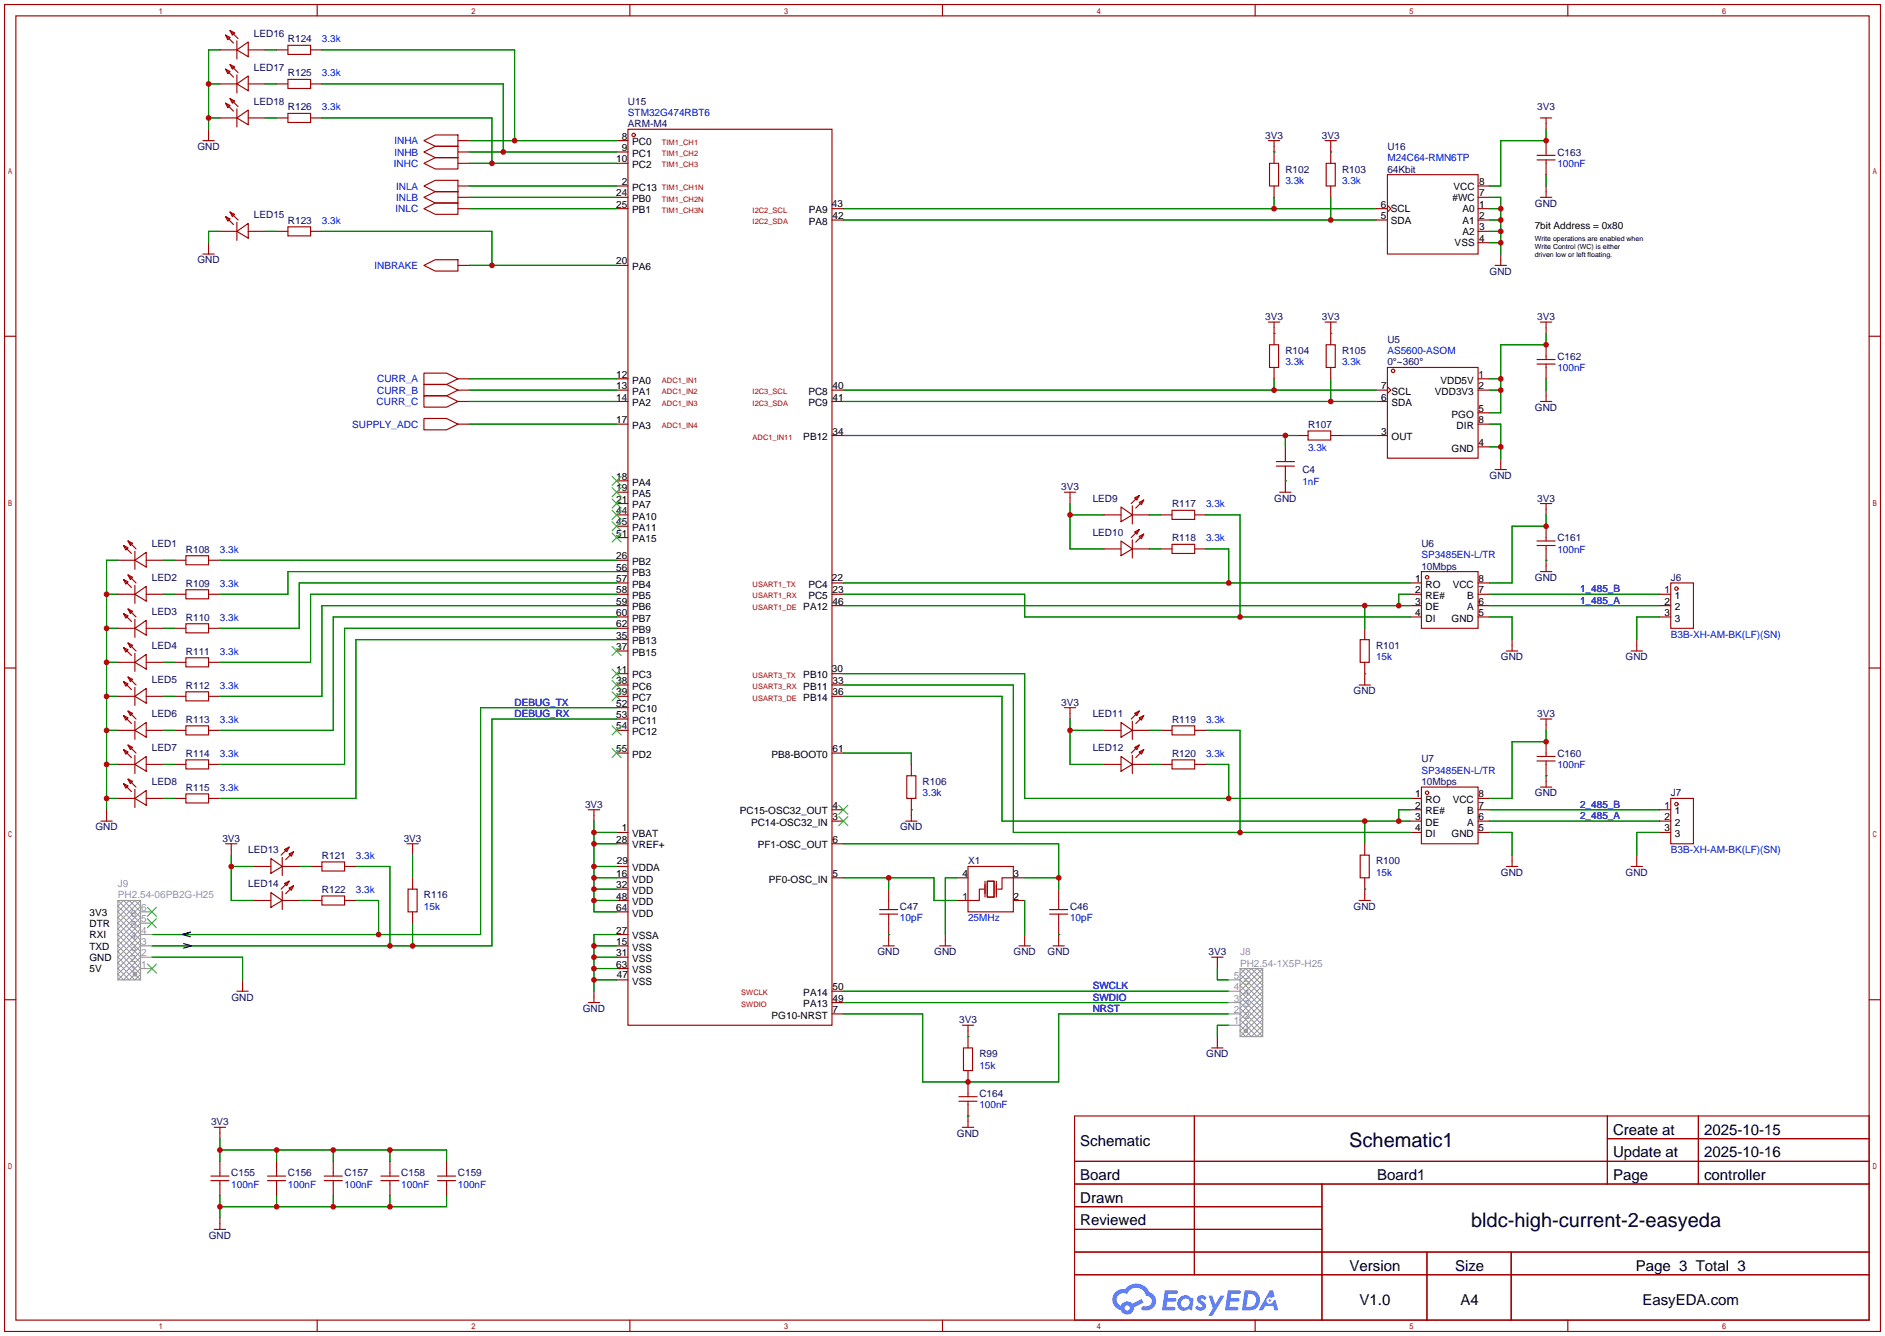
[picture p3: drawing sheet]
<svg xmlns="http://www.w3.org/2000/svg" width="422mm" height="299mm" viewBox="0 0 422 299" stroke-linecap="round" stroke-linejoin="round" font-family="sans-serif">
<defs><g id="words">
<g font-size="4.5">
<text x="302.3" y="257">Schematic1</text>
<text x="329.6" y="274.8">bldc-high-current-2-easyeda</text>
</g>
<g font-size="3.4">
<text x="242.1" y="256.7">Schematic</text>
<text x="361.5" y="254.1">Create at</text>
<text x="381.9" y="254.1">2025-10-15</text>
<text x="361.5" y="259.2">Update at</text>
<text x="381.9" y="259.2">2025-10-16</text>
<text x="242.1" y="264.3">Board</text>
<text x="242.1" y="269.4">Drawn</text>
<text x="308.6" y="264.3">Board1</text>
<text x="361.5" y="264.3">Page</text>
<text x="381.9" y="264.3">controller</text>
<text x="242.1" y="274.4">Reviewed</text>
<text x="302.4" y="284.6">Version</text>
<text x="326.1" y="284.6">Size</text>
<text x="366.5" y="284.6">Page 3 Total 3</text>
<text x="304.7" y="292.2">V1.0</text>
<text x="327.3" y="292.2">A4</text>
<text x="368" y="292.2">EasyEDA.com</text>
</g>
<g font-size="2.2" fill="#000080">
<text x="56.9" y="8.2">LED16</text>
<text x="64.5" y="9.5">R124</text>
<text x="56.9" y="15.8">LED17</text>
<text x="64.5" y="17.1">R125</text>
<text x="56.9" y="23.4">LED18</text>
<text x="140.7" y="23.4">U15</text>
<text x="64.5" y="24.7">R126</text>
<text x="140.7" y="28.5">ARM-M4</text>
<text x="344.5" y="24.7">3V3</text>
<text x="44.2" y="33.6">GND</text>
<text x="283.5" y="31">3V3</text>
<text x="296.2" y="31">3V3</text>
<text x="310.9" y="33.6">U16</text>
<text x="349" y="34.9">C163</text>
<text x="288" y="38.7">R102</text>
<text x="300.7" y="38.7">R103</text>
<text x="310.9" y="38.7">64Kbit</text>
<text x="344" y="46.3">GND</text>
<text x="56.9" y="48.8">LED15</text>
<text x="64.5" y="50.1">R123</text>
<text x="44.2" y="59">GND</text>
<text x="333.8" y="61.5">GND</text>
<text x="283.5" y="71.7">3V3</text>
<text x="296.2" y="71.7">3V3</text>
<text x="344.5" y="71.7">3V3</text>
<text x="310.9" y="76.8">U5</text>
<text x="288" y="79.3">R104</text>
<text x="300.7" y="79.3">R105</text>
<text x="310.9" y="81.8">0°~360°</text>
<text x="349" y="80.6">C162</text>
<text x="293.1" y="95.8">R107</text>
<text x="344" y="92">GND</text>
<text x="291.8" y="106">C4</text>
<text x="333.8" y="107.2">GND</text>
<text x="237.8" y="109.8">3V3</text>
<text x="244.9" y="112.3">LED9</text>
<text x="262.6" y="113.6">R117</text>
<text x="285.5" y="112.3">GND</text>
<text x="344.5" y="112.3">3V3</text>
<text x="244.9" y="119.9">LED10</text>
<text x="34" y="122.5">LED1</text>
<text x="41.7" y="123.8">R108</text>
<text x="262.6" y="121.2">R118</text>
<text x="318.5" y="122.5">U6</text>
<text x="349" y="121.2">C161</text>
<text x="34" y="130.1">LED2</text>
<text x="41.7" y="131.4">R109</text>
<text x="318.5" y="127.6">10Mbps</text>
<text x="344" y="130.1">GND</text>
<text x="374.4" y="130.1">J6</text>
<text x="34" y="137.7">LED3</text>
<text x="41.7" y="139">R110</text>
<text x="34" y="145.3">LED4</text>
<text x="41.7" y="146.6">R111</text>
<text x="308.4" y="145.3">R101</text>
<text x="336.3" y="147.9">GND</text>
<text x="364.3" y="147.9">GND</text>
<text x="34" y="153">LED5</text>
<text x="41.7" y="154.2">R112</text>
<text x="303.3" y="155.5">GND</text>
<text x="34" y="160.6">LED6</text>
<text x="41.7" y="161.9">R113</text>
<text x="237.8" y="158">3V3</text>
<text x="244.9" y="160.6">LED11</text>
<text x="262.6" y="161.9">R119</text>
<text x="344.5" y="160.6">3V3</text>
<text x="34" y="168.2">LED7</text>
<text x="41.7" y="169.5">R114</text>
<text x="244.9" y="168.2">LED12</text>
<text x="262.6" y="169.5">R120</text>
<text x="318.5" y="170.7">U7</text>
<text x="349" y="169.5">C160</text>
<text x="34" y="175.8">LED8</text>
<text x="41.7" y="177.1">R115</text>
<text x="206.8" y="175.8">R106</text>
<text x="318.5" y="175.8">10Mbps</text>
<text x="344" y="178.4">GND</text>
<text x="374.4" y="178.4">J7</text>
<text x="21.4" y="186">GND</text>
<text x="131.1" y="180.9">3V3</text>
<text x="201.7" y="186">GND</text>
<text x="49.8" y="188.5">3V3</text>
<text x="55.6" y="191.1">LED13</text>
<text x="90.5" y="188.5">3V3</text>
<text x="72.1" y="192.3">R121</text>
<text x="216.9" y="193.6">X1</text>
<text x="308.4" y="193.6">R100</text>
<text x="336.3" y="196.1">GND</text>
<text x="364.3" y="196.1">GND</text>
<text x="55.6" y="198.7">LED14</text>
<text x="72.1" y="200">R122</text>
<text x="95" y="201.2">R116</text>
<text x="201.7" y="203.8">C47</text>
<text x="239.8" y="203.8">C46</text>
<text x="303.3" y="203.8">GND</text>
<text x="196.6" y="213.9">GND</text>
<text x="209.3" y="213.9">GND</text>
<text x="227.1" y="213.9">GND</text>
<text x="234.7" y="213.9">GND</text>
<text x="270.8" y="213.9">3V3</text>
<text x="51.9" y="224.1">GND</text>
<text x="130.6" y="226.6">GND</text>
<text x="214.9" y="229.2">3V3</text>
<text x="219.5" y="236.8">R99</text>
<text x="270.3" y="236.8">GND</text>
<text x="219.5" y="245.7">C164</text>
<text x="47.3" y="252">3V3</text>
<text x="214.4" y="254.6">GND</text>
<text x="51.8" y="263.5">C155</text>
<text x="64.5" y="263.5">C156</text>
<text x="77.2" y="263.5">C157</text>
<text x="89.9" y="263.5">C158</text>
<text x="102.6" y="263.5">C159</text>
<text x="46.8" y="277.4">GND</text>
</g>
<g font-size="2.2" fill="#00f">
<text x="72.1" y="9.5">3.3k</text>
<text x="72.1" y="17.1">3.3k</text>
<text x="72.1" y="24.7">3.3k</text>
<text x="140.7" y="26">STM32G474RBT6</text>
<text x="88.4" y="32.3">INHA</text>
<text x="88.4" y="34.9">INHB</text>
<text x="88.2" y="37.4">INHC</text>
<text x="288" y="41.2">3.3k</text>
<text x="300.7" y="41.2">3.3k</text>
<text x="310.9" y="36.1">M24C64-RMN6TP</text>
<text x="349" y="37.4">100nF</text>
<text x="88.6" y="47.6">INLC</text>
<text x="88.7" y="42.5">INLA</text>
<text x="88.7" y="45">INLB</text>
<text x="72.1" y="50.1">3.3k</text>
<text x="83.9" y="60.3">INBRAKE</text>
<text x="288" y="81.8">3.3k</text>
<text x="300.7" y="81.8">3.3k</text>
<text x="310.9" y="79.3">AS5600-ASOM</text>
<text x="349" y="83.1">100nF</text>
<text x="84.5" y="85.7">CURR_A</text>
<text x="84.5" y="88.2">CURR_B</text>
<text x="78.9" y="95.8">SUPPLY_ADC</text>
<text x="84.4" y="90.7">CURR_C</text>
<text x="293.1" y="100.9">3.3k</text>
<text x="270.3" y="113.6">3.3k</text>
<text x="291.8" y="108.5">1nF</text>
<text x="49.3" y="123.8">3.3k</text>
<text x="270.3" y="121.2">3.3k</text>
<text x="318.5" y="125">SP3485EN-L/TR</text>
<text x="349" y="123.8">100nF</text>
<text x="49.3" y="131.4">3.3k</text>
<text x="354.1" y="132.6">1_485_B</text>
<text x="354.1" y="135.2">1_485_A</text>
<text x="49.3" y="139">3.3k</text>
<text x="374.4" y="142.8">B3B-XH-AM-BK(LF)(SN)</text>
<text x="49.3" y="146.6">3.3k</text>
<text x="308.4" y="147.9">15k</text>
<text x="49.3" y="154.2">3.3k</text>
<text x="49.3" y="161.9">3.3k</text>
<text x="115.3" y="158">DEBUG_TX</text>
<text x="115.3" y="160.6">DEBUG_RX</text>
<text x="270.3" y="161.9">3.3k</text>
<text x="49.3" y="169.5">3.3k</text>
<text x="270.3" y="169.5">3.3k</text>
<text x="318.5" y="173.3">SP3485EN-L/TR</text>
<text x="349" y="172">100nF</text>
<text x="49.3" y="177.1">3.3k</text>
<text x="206.8" y="178.4">3.3k</text>
<text x="354.1" y="180.9">2_485_B</text>
<text x="354.1" y="183.4">2_485_A</text>
<text x="374.4" y="191.1">B3B-XH-AM-BK(LF)(SN)</text>
<text x="79.8" y="192.3">3.3k</text>
<text x="308.4" y="196.1">15k</text>
<text x="79.8" y="200">3.3k</text>
<text x="95" y="203.8">15k</text>
<text x="201.7" y="206.3">10pF</text>
<text x="216.9" y="206.3">25MHz</text>
<text x="239.8" y="206.3">10pF</text>
<text x="244.9" y="221.5">SWCLK</text>
<text x="244.9" y="224.1">SWDIO</text>
<text x="244.9" y="226.6">NRST</text>
<text x="219.5" y="239.3">15k</text>
<text x="219.5" y="248.2">100nF</text>
<text x="51.8" y="266">100nF</text>
<text x="64.5" y="266">100nF</text>
<text x="77.2" y="266">100nF</text>
<text x="89.9" y="266">100nF</text>
<text x="102.6" y="266">100nF</text>
</g>
<g font-size="2.2">
<text x="139.3" y="31.3">8</text>
<text x="139.3" y="33.8">9</text>
<text x="141.7" y="32.6">PC0</text>
<text x="141.7" y="35.1">PC1</text>
<text x="138.1" y="36.4">10</text>
<text x="139.3" y="41.4">2</text>
<text x="141.7" y="37.6">PC2</text>
<text x="331.5" y="41.4">8</text>
<text x="138.1" y="44">24</text>
<text x="138.1" y="46.5">25</text>
<text x="141.7" y="42.7">PC13</text>
<text x="141.7" y="45.3">PB0</text>
<text x="141.7" y="47.8">PB1</text>
<text x="181.3" y="47.8">PA9</text>
<text x="186.4" y="46.3">43</text>
<text x="309.4" y="46.5">6</text>
<text x="311.7" y="47.5">SCL</text>
<text x="325.5" y="45">#WC</text>
<text x="325.7" y="42.5">VCC</text>
<text x="327.7" y="47.5">A0</text>
<text x="331.5" y="46.5">1</text>
<text x="331.5" y="44">7</text>
<text x="181.3" y="50.3">PA8</text>
<text x="186.6" y="49.1">42</text>
<text x="309.4" y="49.1">5</text>
<text x="311.7" y="50.1">SDA</text>
<text x="327.7" y="52.6">A2</text>
<text x="327.7" y="50.1">A1</text>
<text x="331.5" y="51.6">3</text>
<text x="331.5" y="49.1">2</text>
<text x="343.9" y="51.4">7bit Address = 0x80</text>
<text x="138.1" y="59.2">20</text>
<text x="326" y="55.2">VSS</text>
<text x="331.5" y="54.1">4</text>
<text x="141.7" y="60.5">PA6</text>
<text x="138.1" y="84.6">12</text>
<text x="138.1" y="87.2">13</text>
<text x="138.1" y="89.7">14</text>
<text x="141.7" y="85.9">PA0</text>
<text x="141.7" y="88.4">PA1</text>
<text x="181.1" y="88.4">PC8</text>
<text x="186.6" y="87.2">40</text>
<text x="186.6" y="89.7">41</text>
<text x="309.5" y="89.7">6</text>
<text x="309.5" y="87.2">7</text>
<text x="311.8" y="88.4">SCL</text>
<text x="321.6" y="88.4">VDD3V3</text>
<text x="322.8" y="85.9">VDD5V</text>
<text x="331.3" y="84.6">1</text>
<text x="331.3" y="87.2">2</text>
<text x="138.1" y="94.8">17</text>
<text x="141.7" y="91">PA2</text>
<text x="181.1" y="91">PC9</text>
<text x="311.8" y="91">SDA</text>
<text x="325.3" y="93.5">PGO</text>
<text x="331.3" y="92.2">5</text>
<text x="331.3" y="94.8">8</text>
<text x="141.7" y="96.1">PA3</text>
<text x="180" y="98.6">PB12</text>
<text x="186.6" y="97.3">34</text>
<text x="309.5" y="97.3">3</text>
<text x="311.8" y="98.6">OUT</text>
<text x="325.3" y="101.1">GND</text>
<text x="326.4" y="96.1">DIR</text>
<text x="331.3" y="99.9">4</text>
<text x="138.1" y="107.5">18</text>
<text x="138.1" y="110">19</text>
<text x="138.1" y="112.6">21</text>
<text x="141.7" y="108.8">PA4</text>
<text x="141.7" y="111.3">PA5</text>
<text x="141.7" y="113.8">PA7</text>
<text x="138.1" y="115.1">44</text>
<text x="138.1" y="117.6">45</text>
<text x="141.7" y="116.4">PA10</text>
<text x="141.7" y="118.9">PA11</text>
<text x="138.1" y="125.3">26</text>
<text x="138.1" y="120.2">51</text>
<text x="141.7" y="121.5">PA15</text>
<text x="138.1" y="127.8">56</text>
<text x="138.1" y="130.3">57</text>
<text x="141.7" y="126.5">PB2</text>
<text x="141.7" y="129.1">PB3</text>
<text x="141.7" y="131.6">PB4</text>
<text x="181.1" y="131.6">PC4</text>
<text x="186.4" y="130.1">22</text>
<text x="317.1" y="130.3">1</text>
<text x="319.5" y="131.6">RO</text>
<text x="325.5" y="131.6">VCC</text>
<text x="331.3" y="130.3">8</text>
<text x="138.1" y="132.9">58</text>
<text x="138.1" y="135.4">59</text>
<text x="138.1" y="138">60</text>
<text x="141.7" y="134.2">PB5</text>
<text x="141.7" y="136.7">PB6</text>
<text x="180" y="136.7">PA12</text>
<text x="181.1" y="134.2">PC5</text>
<text x="186.6" y="132.9">23</text>
<text x="186.6" y="135.4">46</text>
<text x="317.1" y="132.9">2</text>
<text x="317.1" y="135.4">3</text>
<text x="317.1" y="138">4</text>
<text x="319.5" y="134.2">RE#</text>
<text x="319.5" y="136.7">DE</text>
<text x="328.8" y="136.7">A</text>
<text x="328.8" y="134.2">B</text>
<text x="331.3" y="138">5</text>
<text x="331.3" y="135.4">6</text>
<text x="331.3" y="132.9">7</text>
<text x="373" y="132.9">1</text>
<text x="373" y="135.4">2</text>
<text x="373" y="138">3</text>
<text x="375.3" y="134.2">1</text>
<text x="375.3" y="136.7">2</text>
<text x="138.1" y="143">35</text>
<text x="138.1" y="140.5">62</text>
<text x="141.7" y="139.2">PB7</text>
<text x="141.7" y="141.8">PB9</text>
<text x="319.5" y="139.2">DI</text>
<text x="325.3" y="139.2">GND</text>
<text x="375.3" y="139.2">3</text>
<text x="138.1" y="145.6">37</text>
<text x="141.7" y="144.3">PB13</text>
<text x="141.7" y="146.9">PB15</text>
<text x="138.1" y="150.7">11</text>
<text x="138.1" y="153.2">38</text>
<text x="138.1" y="155.7">39</text>
<text x="141.7" y="151.9">PC3</text>
<text x="141.7" y="154.5">PC6</text>
<text x="180" y="151.9">PB10</text>
<text x="180" y="154.5">PB11</text>
<text x="186.4" y="150.4">30</text>
<text x="186.6" y="153.2">33</text>
<text x="186.6" y="155.7">36</text>
<text x="138.1" y="158.3">52</text>
<text x="138.1" y="160.8">53</text>
<text x="141.7" y="157">PC7</text>
<text x="141.7" y="159.6">PC10</text>
<text x="180" y="157">PB14</text>
<text x="138.1" y="163.4">54</text>
<text x="141.7" y="162.1">PC11</text>
<text x="141.7" y="164.6">PC12</text>
<text x="138.1" y="168.4">55</text>
<text x="141.7" y="169.7">PD2</text>
<text x="172.9" y="169.7">PB8-BOOT0</text>
<text x="186.6" y="168.4">61</text>
<text x="317.1" y="178.6">1</text>
<text x="319.5" y="179.9">RO</text>
<text x="325.5" y="179.9">VCC</text>
<text x="331.3" y="178.6">8</text>
<text x="165.8" y="182.4">PC15-OSC32_OUT</text>
<text x="168.3" y="185">PC14-OSC32_IN</text>
<text x="186.6" y="183.7">3</text>
<text x="186.6" y="181.1">4</text>
<text x="317.1" y="181.1">2</text>
<text x="317.1" y="183.7">3</text>
<text x="319.5" y="182.4">RE#</text>
<text x="319.5" y="185">DE</text>
<text x="328.8" y="185">A</text>
<text x="328.8" y="182.4">B</text>
<text x="331.3" y="183.7">6</text>
<text x="331.3" y="181.1">7</text>
<text x="373" y="181.1">1</text>
<text x="373" y="183.7">2</text>
<text x="375.3" y="182.4">1</text>
<text x="375.3" y="185">2</text>
<text x="138.1" y="188.8">28</text>
<text x="139.3" y="186.2">1</text>
<text x="141.7" y="187.5">VBAT</text>
<text x="141.7" y="190">VREF+</text>
<text x="169.8" y="190">PF1-OSC_OUT</text>
<text x="186.6" y="188.8">6</text>
<text x="317.1" y="186.2">4</text>
<text x="319.5" y="187.5">DI</text>
<text x="325.3" y="187.5">GND</text>
<text x="331.3" y="186.2">5</text>
<text x="373" y="186.2">3</text>
<text x="375.3" y="187.5">3</text>
<text x="138.1" y="196.4">16</text>
<text x="138.2" y="193.6">29</text>
<text x="141.7" y="197.7">VDD</text>
<text x="141.7" y="195.1">VDDA</text>
<text x="172.3" y="197.7">PF0-OSC_IN</text>
<text x="186.6" y="196.4">5</text>
<text x="215.7" y="196.4">4</text>
<text x="227.1" y="196.4">3</text>
<text x="138.1" y="198.9">32</text>
<text x="138.1" y="201.5">48</text>
<text x="141.7" y="200.2">VDD</text>
<text x="141.7" y="202.7">VDD</text>
<text x="215.7" y="201.5">1</text>
<text x="227.1" y="201.5">2</text>
<text x="20.1" y="205">3V3</text>
<text x="20.1" y="207.6">DTR</text>
<text x="138.1" y="209.1">27</text>
<text x="138.1" y="204">64</text>
<text x="141.7" y="205.3">VDD</text>
<text x="20.1" y="210.1">RXI</text>
<text x="20.1" y="212.7">TXD</text>
<text x="20.1" y="215.2">GND</text>
<text x="138.1" y="211.6">15</text>
<text x="138.1" y="214.2">31</text>
<text x="141.7" y="212.9">VSS</text>
<text x="141.7" y="210.4">VSSA</text>
<text x="141.7" y="215.4">VSS</text>
<text x="20.1" y="217.7">5V</text>
<text x="138.1" y="216.7">63</text>
<text x="138.2" y="219">47</text>
<text x="141.7" y="220.5">VSS</text>
<text x="141.7" y="218">VSS</text>
<text x="186.6" y="221.8">50</text>
<text x="180" y="225.6">PA13</text>
<text x="180" y="223.1">PA14</text>
<text x="186.6" y="226.9">7</text>
<text x="186.6" y="224.3">49</text>
<text x="172.9" y="228.1">PG10-NRST</text>
</g>
<g font-size="2.2" fill="#999">
<text x="26.4" y="198.7">J9</text>
<text x="26.4" y="201.2">PH2.54-06PB2G-H25</text>
<text x="29.3" y="207.8">5</text>
<text x="29.3" y="205.3">6</text>
<text x="31.6" y="209.1">4</text>
<text x="31.6" y="206.5">5</text>
<text x="31.6" y="204">6</text>
<text x="29.3" y="215.4">2</text>
<text x="29.3" y="212.9">3</text>
<text x="29.3" y="210.4">4</text>
<text x="31.6" y="214.2">2</text>
<text x="31.6" y="211.6">3</text>
<text x="277.9" y="213.9">J8</text>
<text x="29.3" y="218">1</text>
<text x="31.6" y="216.7">1</text>
<text x="276.5" y="221.8">4</text>
<text x="276.5" y="219.2">5</text>
<text x="277.9" y="216.5">PH2.54-1X5P-H25</text>
<text x="278.8" y="220.5">5</text>
<text x="276.5" y="226.9">2</text>
<text x="276.5" y="224.3">3</text>
<text x="278.8" y="225.6">3</text>
<text x="278.8" y="223.1">4</text>
<text x="276.5" y="229.4">1</text>
<text x="278.8" y="230.7">1</text>
<text x="278.8" y="228.1">2</text>
</g>
<g font-size="1.7" fill="#a00000">
<text x="148.3" y="32.4">TIM1_CH1</text>
<text x="148.3" y="35">TIM1_CH2</text>
<text x="148.3" y="37.5">TIM1_CH3</text>
<text x="148.3" y="42.6">TIM1_CH1N</text>
<text x="148.3" y="45.1">TIM1_CH2N</text>
<text x="148.3" y="47.7">TIM1_CH3N</text>
<text x="168.7" y="47.7">I2C2_SCL</text>
<text x="168.7" y="50.2">I2C2_SDA</text>
<text x="148.3" y="85.8">ADC1_IN1</text>
<text x="148.3" y="88.3">ADC1_IN2</text>
<text x="168.7" y="88.3">I2C3_SCL</text>
<text x="148.3" y="90.9">ADC1_IN3</text>
<text x="148.3" y="95.9">ADC1_IN4</text>
<text x="168.7" y="90.9">I2C3_SDA</text>
<text x="168.7" y="98.5">ADC1_IN11</text>
<text x="168.7" y="131.5">USART1_TX</text>
<text x="168.7" y="134">USART1_RX</text>
<text x="168.7" y="136.6">USART1_DE</text>
<text x="168.7" y="151.8">USART3_TX</text>
<text x="168.7" y="154.4">USART3_RX</text>
<text x="168.7" y="156.9">USART3_DE</text>
<text x="166.1" y="222.9">SWCLK</text>
<text x="166.1" y="225.5">SWDIO</text>
</g>
<g font-size="1.6">
<text x="343.9" y="54">Write operations are enabled when</text>
<text x="343.9" y="55.8">Write Control (WC) is either</text>
<text x="343.9" y="57.6">driven low or left floating.</text>
</g>
</g></defs>
<g fill="none" stroke="#a10000" stroke-width=".25">
<path d="M1 1h420.4v297.2h-420.4zM3.6 3.6h415.2v292.1h-415.2zM71.1 1v2.6M141.1 1v2.6M211.2 1v2.6M281.3 1v2.6M351.3 1v2.6M1 75.3h2.6M418.8 75.3h2.6M1 149.6h2.6M418.8 149.6h2.6M1 223.9h2.6"/>
<path d="M418.8 223.9h2.6M240.8 249.9h178v45.8h-178zM267.7 249.9v35.6M360.2 249.9v15.3M360.2 255h58.6M380.6 249.9v15.3M240.8 260.1h178M240.8 265.2h178M240.8 270.3h55.4M240.8 275.3h55.4M296.2 265.2v30.5M71.1 295.7v2.5"/>
<path d="M141.1 295.7v2.5M211.2 295.7v2.5M240.8 280.4h178M240.8 285.5h178M281.3 295.7v2.5M319.8 280.4v15.3M338.6 280.4v15.3M351.3 295.7v2.5"/>
</g>
<g fill="#5487ff">
<path d="M268.5 290.3a1.3 1.3 0 0 1 1.9 .3l-.4 .6a.54 .54 0 0 0-1-.2l.2 .2a1.28 1.28 0 0 1 .8 2 1.53 1.53 0 0 1-2.2-.3l.5-.6 .8 .5a.31 .31 0 0 0 .3-.3 .31 .31 0 0 0-.2-.3 1.12 1.12 0 0 1-.7-1.9z"/>
<path d="M270.8 290.2h.8l.7 1.9 1.2-1.9h.9l-2.7 4.5h-.9l1-1.7z"/>
<path d="M261 289h2.3a.46 .46 0 0 1 .5 .1 .46 .46 0 0 1 .1 .5l-.3 .2h-1.8l-.1 .9h1.6a.4 .4 0 0 1 .3 .4 .4 .4 0 0 1-.4 .4h-1.6l-.2 1.2h1.4a.46 .46 0 0 1 .5 .1 .46 .46 0 0 1 .1 .5l-.4 .2h-2.6z"/>
<path d="M275.1 289h2.3a.47 .47 0 0 1 .5 .1 .47 .47 0 0 1 .1 .5l-.3 .2h-1.8l-.1 .9h1.6a.4 .4 0 0 1 .4 .4 .4 .4 0 0 1-.5 .4h-1.6l-.2 1.2h1.4a.46 .46 0 0 1 .5 .1 .46 .46 0 0 1 .1 .5l-.4 .2h-2.6z"/>
<path d="M284.5 289h.8l.3 1.3-.6 .4a.75 .75 0 0 0-1.1 .3 .75 .75 0 0 0 .5 1 .75 .75 0 0 0 .9-.6l.5-.3 .6 2.4h-.8l-.3-1h-1.8l-.5 1h-1z"/>
<path d="M278.9 289l-.6 4.5h1.4a2.27 2.27 0 0 0 2.7-2.3 2.27 2.27 0 0 0-2.7-2.2zM279.7 289.8a1.5 1.5 0 0 1 1.8 1.5 1.5 1.5 0 0 1-1.9 1.4h-.3z"/>
<path d="M264.4 290.6a1.6 1.6 0 0 0-.4 2.3 1.6 1.6 0 0 0 2.3 .2l.8 .4 .3-2.5-.1-.3h-.5a1.58 1.58 0 0 0-2.4-.1zM265 291.1a.98 .98 0 0 1 1.6 .5 .98 .98 0 0 1-1.1 1.2 .94 .94 0 0 1-.9-.6 .94 .94 0 0 1 .4-1.1z"/>
<path d="M250 289.4a2.37 2.37 0 0 0 1.1 4 1.54 1.54 0 0 0 1.8 1 1.54 1.54 0 0 0 1.2-1.6l2.2-1.1-.5-.8-2.1 1.1a1.57 1.57 0 0 0-2.6 .4 1.5 1.5 0 0 1-.7-2.1 1.5 1.5 0 0 1 2.2-.5 2.23 2.23 0 0 1 2.3-1.4 2.23 2.23 0 0 1 1.9 1.8 1.16 1.16 0 0 1 1.3 1.1 1.16 1.16 0 0 1-1.1 1.3h-.7a.47 .47 0 0 0-.5 .3 .47 .47 0 0 0 .4 .6 2.14 2.14 0 0 0 2.7-1.4 2.14 2.14 0 0 0-1.3-2.7 3.2 3.2 0 0 0-5.5-.7l-1.1 .1zM252 292.9a.6 .6 0 0 1 1.2 0 .6 .6 0 0 1-1.2 0z"/>
<circle cx="284.6" cy="291.3" r=".28"/>
</g>
<g fill="none" stroke="#a10000" stroke-width=".25">
<path d="M49.3 11.2h3.8M49.3 18.8h3.8M50.5 7.9l1.1 .5-.5 .5zM50.5 15.5l1.1 .5-.5 .5zM50.5 7.9l1.8 1.8M50.5 15.5l1.8 1.8M51.6 6.9l1 .5-.5 .5zM51.6 14.5l1 .5-.5 .5zM51.6 6.9l1.7 1.7M51.6 14.5l1.7 1.8M53.1 11.2l2.5-1.8v3.3zM53.1 18.8l2.5-1.8v3.3z"/>
<path d="M53.1 9.1v4.1M53.1 16.8v4M55.6 11.2h3.8M55.6 18.8h3.8M62 11.2h2.5M62 18.8h2.5M64.5 10.2h5.1v2h-5.1zM64.5 17.8h5.1v2h-5.1zM69.6 11.2h2.5M69.6 18.8h2.5M45.5 31.5h2.5M46.7 29v2.5"/>
<path d="M49.3 26.4h3.8M50.5 23.1l1.1 .5-.5 .5zM50.5 23.1l1.8 1.8M51.6 22.1l1 .5-.5 .5zM51.6 22.1l1.7 1.8M53.1 26.4l2.5-1.8v3.3zM53.1 24.4v4M55.6 26.4h3.8M62 26.4h2.5M64.5 25.4h5.1v2h-5.1zM69.6 26.4h2.5M95 31.5l2.5-1.3h5.1v2.6h-5.1z"/>
<path d="M95 34l2.5-1.2h5.1v2.5h-5.1zM95 36.6l2.5-1.3h5.1v2.5h-5.1zM102.6 31.5h2.6M102.6 34h2.6M102.6 36.6h2.6M138.2 31.5h2.5M138.2 34h2.5M138.2 36.6h2.5M140.7 29h45.7v200.6h-45.7zM284.2 31.5h2.6M284.5 36.6h2v5.1h-2zM285.5 31.5v5.1"/>
<path d="M296.9 31.5h2.6M297.2 36.6h2v5.1h-2zM298.2 31.5v5.1M310.9 39.1h20.3v17.8h-20.3zM344.4 35.8h4.1M344.4 34.8h4.1M345.2 26.4h2.5M346.5 26.4v2.6M346.5 31.5v3.3M346.5 35.8v3.3M45.5 56.9h2.5M46.7 54.4v2.5"/>
<path d="M49.3 51.8h3.8M50.5 48.5l1.1 .5-.5 .5zM50.5 48.5l1.8 1.8M51.6 47.5l1 .5-.5 .5zM51.6 47.5l1.7 1.8M53.1 51.8l2.5-1.8v3.3zM53.1 49.8v4M55.6 51.8h3.8M62 51.8h2.5M64.5 50.8h5.1v2h-5.1zM69.6 51.8h2.5M95 41.7l2.5-1.3h5.1v2.5h-5.1z"/>
<path d="M95 44.2l2.5-1.3h5.1v2.6h-5.1zM95 46.7l2.5-1.2h5.1v2.5h-5.1zM95 59.4l2.5-1.2h5.1v2.5h-5.1zM102.6 41.7h2.6M102.6 59.4h2.6M102.6 44.2h2.6M102.6 46.7h2.6M138.2 41.7h2.5M138.2 59.4h2.5M138.2 44.2h2.5M138.2 46.7h2.5M186.4 46.7h2.6"/>
<path d="M186.4 49.3h2.6M285.5 41.7v2.5M298.2 41.7v2.5M308.4 46.7h2.5M308.4 49.3h2.5M310.9 46l.8 .7-.8 .8M331.2 41.7h2.6M331.2 44.2h2.6M331.2 46.7h2.6M331.2 49.3h2.6M331.2 51.8h2.6M331.2 54.4h2.6"/>
<path d="M335 59.4h2.6M336.3 56.9v2.5M345.2 44.2h2.5M346.5 41.7v2.5M284.2 72.1h2.6M284.5 77.2h2v5.1h-2zM285.5 72.1v5.1M296.9 72.1h2.6M297.2 77.2h2v5.1h-2zM298.2 72.1v5.1M345.2 72.1h2.5M346.5 72.1v2.6"/>
<path d="M346.5 77.2v3.3M95 83.6h5.1l2.5 1.2-2.5 1.3h-5.1zM95 86.1h5.1l2.5 1.3-2.5 1.2h-5.1zM95 88.6h5.1l2.5 1.3-2.5 1.3h-5.1zM95 93.7h5.1l2.5 1.3-2.5 1.3h-5.1zM102.6 84.8h2.6M102.6 87.4h2.6M102.6 89.9h2.6M102.6 95h2.6M138.2 84.8h2.5M138.2 87.4h2.5M138.2 89.9h2.5"/>
<path d="M138.2 95h2.5M186.4 87.4h2.6M186.4 97.5h2.6M186.4 89.9h2.6M285.5 82.3v2.5M290.6 97.5h2.5M293.1 96.5h5.1v2.1h-5.1zM298.2 97.5h2.5M298.2 82.3v2.5M308.4 87.4h2.5M308.4 97.5h2.5M308.4 89.9h2.5"/>
<path d="M310.9 82.3h20.3v20.3h-20.3zM310.9 86.6l.8 .8-.8 .7M331.2 84.8h2.6M331.2 87.4h2.6M331.2 92.5h2.6M331.2 95h2.6M344.4 81.5h4.1M344.4 80.5h4.1M345.2 89.9h2.5M346.5 81.5v3.3M346.5 87.4v2.5M138.2 110.2h2.5"/>
<path d="M138.2 112.8h2.5M138.2 107.7h2.5M138.2 115.3h2.5M138.2 117.9h2.5M238.5 110.2h2.5M239.8 110.2v2.6M247.4 115.3h3.8M251.2 113.5l2.5 1.8-2.5 1.5zM253.7 115.3h3.9M253.7 113.3v4M254.3 111.5l1-.5-.5 1zM254.3 119.1l1-.5-.5 1z"/>
<path d="M255.3 112.5l1-.5-.5 1zM255.3 111l-1.8 1.8M255.3 118.6l-1.8 1.8M256.3 112l-1.8 1.8M256.3 119.6l-1.8 1.8M260.1 115.3h2.5M262.6 114.3h5.1v2h-5.1zM267.7 115.3h2.6M286 104.4h4.1M286 103.4h4.1M286.8 110.2h2.5M288 100.1v3.3"/>
<path d="M288 104.4v5.8M331.2 100.1h2.6M335 105.2h2.6M336.3 102.6v2.6M345.2 112.8h2.5M346.5 112.8v2.5M346.5 117.9v3.3M26.4 133.1h3.8M26.4 125.5h3.8M27.7 122.2l1 .5-.5 .5zM27.7 129.8l1 .5-.5 .5zM27.7 137.4l1 .5-.5 .5z"/>
<path d="M27.7 122.2l1.8 1.8M27.7 129.8l1.8 1.8M27.7 137.4l1.8 1.8M28.7 121.2l1 .5-.5 .5zM28.7 128.8l1 .5-.5 .5zM28.7 136.4l1 .5-.5 .5zM28.7 121.2l1.8 1.7M28.7 128.8l1.8 1.8M28.7 136.4l1.8 1.8M30.2 125.5l2.6-1.8v3.3zM30.2 133.1l2.6-1.8v3.3zM30.2 123.4v4.1"/>
<path d="M30.2 131.1v4M30.2 138.7v4M32.8 133.1h3.8M32.8 125.5h3.8M39.1 133.1h2.6M39.1 125.5h2.6M41.7 124.5h5v2h-5zM41.7 132.1h5v2h-5zM41.7 139.7h5v2h-5zM46.7 133.1h2.6M46.7 125.5h2.6M138.2 130.6h2.5"/>
<path d="M138.2 133.1h2.5M138.2 135.6h2.5M138.2 138.2h2.5M138.2 128h2.5M138.2 125.5h2.5M138.2 120.4h2.5M186.4 130.6h2.6M186.4 133.1h2.6M186.4 135.6h2.6M247.4 122.9h3.8M251.2 121.2l2.5 1.7-2.5 1.6zM253.7 122.9h3.9"/>
<path d="M253.7 120.9v4.1M255.3 120.1l1-.5-.5 1zM260.1 122.9h2.5M262.6 121.9h5.1v2.1h-5.1zM267.7 122.9h2.6M316 130.6h2.5M316 133.1h2.5M316 135.6h2.5M316 138.2h2.5M318.5 128h12.7v12.7h-12.7zM331.2 130.6h2.6M331.2 133.1h2.6"/>
<path d="M331.2 135.6h2.6M331.2 138.2h2.6M344.4 122.2h4.1M344.4 121.2h4.1M345.2 128h2.5M346.5 122.2v5.8M371.9 133.1h2.5M371.9 135.6h2.5M371.9 138.2h2.5M374.4 130.6h5.1v10.1h-5.1zM26.4 156h3.8M26.4 140.7h3.8"/>
<path d="M26.4 148.3h3.8M27.7 145l1 .5-.5 .5zM27.7 152.7l1 .5-.5 .5zM27.7 145l1.8 1.8M27.7 152.7l1.8 1.7M28.7 144l1 .5-.5 .5zM28.7 151.6l1 .5-.5 .6zM28.7 159.3l1 .5-.5 .5zM28.7 144l1.8 1.8M28.7 151.6l1.8 1.8M28.7 159.3l1.8 1.7M30.2 140.7l2.6-1.8v3.3z"/>
<path d="M30.2 148.3l2.6-1.7v3.3zM30.2 156l2.6-1.8v3.3zM30.2 146.3v4.1M30.2 153.9v4.1M32.8 156h3.8M32.8 140.7h3.8M32.8 148.3h3.8M39.1 156h2.6M39.1 140.7h2.6M39.1 148.3h2.6M41.7 147.3h5v2.1h-5zM41.7 154.9h5v2.1h-5z"/>
<path d="M46.7 156h2.6M46.7 140.7h2.6M46.7 148.3h2.6M138.2 145.8h2.5M138.2 153.4h2.5M138.2 150.9h2.5M138.2 143.3h2.5M138.2 156h2.5M138.2 158.5h2.5M138.2 140.7h2.5M186.4 153.4h2.6M186.4 150.9h2.6"/>
<path d="M186.4 156h2.6M238.5 158.5h2.5M239.8 158.5v2.5M254.3 159.8l1-.5-.5 1zM255.3 159.3l-1.8 1.7M304.5 153.4h2.6M304.8 143.3h2v5h-2zM305.8 140.7v2.6M305.8 148.3v5.1M337.6 145.8h2.5M338.8 143.3v2.5M365.5 145.8h2.5"/>
<path d="M366.8 143.3v2.5M26.4 178.8h3.8M26.4 163.6h3.8M26.4 171.2h3.8M27.7 160.3l1 .5-.5 .5zM27.7 167.9l1 .5-.5 .5zM27.7 175.5l1 .5-.5 .5zM27.7 160.3l1.8 1.8M27.7 167.9l1.8 1.8M27.7 175.5l1.8 1.8M28.7 166.9l1 .5-.5 .5zM28.7 174.5l1 .5-.5 .5z"/>
<path d="M28.7 166.9l1.8 1.8M28.7 174.5l1.8 1.8M30.2 163.6l2.6-1.8v3.3zM30.2 171.2l2.6-1.8v3.3zM30.2 178.8l2.6-1.8v3.3zM30.2 161.5v4.1M30.2 169.2v4M30.2 176.8v4M32.8 178.8h3.8M32.8 163.6h3.8M32.8 171.2h3.8M39.1 178.8h2.6"/>
<path d="M39.1 163.6h2.6M39.1 171.2h2.6M41.7 162.6h5v2h-5zM41.7 170.2h5v2h-5zM41.7 177.8h5v2h-5zM46.7 178.8h2.6M46.7 163.6h2.6M46.7 171.2h2.6M138.2 161h2.5M138.2 163.6h2.5M138.2 168.7h2.5M186.4 168.7h2.6"/>
<path d="M203.2 173.7h2v5.1h-2zM204.2 171.2v2.5M204.2 178.8v5.1M247.4 163.6h3.8M247.4 171.2h3.8M251.2 161.8l2.5 1.8-2.5 1.5zM251.2 169.4l2.5 1.8-2.5 1.5zM253.7 163.6h3.9M253.7 171.2h3.9M253.7 161.5v4.1M253.7 169.2v4M254.3 167.4l1-.5-.5 1z"/>
<path d="M255.3 160.8l1-.5-.5 1zM255.3 168.4l1-.5-.5 1zM255.3 166.9l-1.8 1.8M256.3 160.3l-1.8 1.8M256.3 167.9l-1.8 1.8M260.1 163.6h2.5M260.1 171.2h2.5M262.6 162.6h5.1v2h-5.1zM262.6 170.2h5.1v2h-5.1zM267.7 163.6h2.6M267.7 171.2h2.6M316 178.8h2.5"/>
<path d="M318.5 176.3h12.7v12.7h-12.7zM331.2 178.8h2.6M344.4 170.4h4.1M344.4 169.4h4.1M345.2 161h2.5M345.2 176.3h2.5M346.5 161v2.6M346.5 166.1v3.3M346.5 170.4v5.9M374.4 178.8h5.1v10.2h-5.1zM22.6 183.9h2.5M23.9 181.4v2.5"/>
<path d="M50.5 189h2.6M51.8 189v2.5M56.9 194.1h3.8M60.7 192.3l2.5 1.8-2.5 1.5zM60.7 199.9l2.5 1.8-2.5 1.5zM63.2 194.1h3.9M63.2 192v4.1M63.2 199.6v4.1M63.8 190.2l1-.5-.5 1.1zM63.8 197.9l1-.5-.5 1zM64.8 191.3l1-.5-.5 1zM64.8 198.9l1-.5-.5 1z"/>
<path d="M64.8 189.7l-1.8 1.8M64.8 197.4l-1.8 1.7M65.8 190.8l-1.8 1.7M65.8 198.4l-1.8 1.8M69.6 194.1h2.5M72.1 193h5.1v2.1h-5.1zM77.2 194.1h2.6M91.2 189h2.5M91.4 199.1h2.1v5.1h-2.1zM92.5 189v2.5M92.5 196.6v2.5M131.8 181.4h2.6"/>
<path d="M133.1 181.4v2.5M138.2 186.4h2.5M138.2 194.1h2.5M138.2 196.6h2.5M138.2 189h2.5M138.2 199.1h2.5M186.4 181.4h2.6M186.4 183.9h2.6M186.4 196.6h2.6M186.4 189h2.6M199.1 199.1v4.6M202.9 183.9h2.6"/>
<path d="M214.4 196.6h2.5M216.9 194.1h10.2v10.1h-10.2zM220.5 199.1h-1v2.6h-5.1M220.7 197.4v3.5M221.2 197.4h1.6v3.5h-1.6zM223.3 197.4v3.5M229.6 196.6h-5.1v2.5h-1M237.2 199.1v4.6M304.8 191.5h2v5.1h-2zM305.8 189v2.5M305.8 196.6v5.1M316 181.4h2.5"/>
<path d="M316 183.9h2.5M316 186.4h2.5M331.2 181.4h2.6M331.2 183.9h2.6M331.2 186.4h2.6M337.6 194.1h2.5M338.8 191.5v2.6M365.5 194.1h2.5M366.8 191.5v2.6M371.9 181.4h2.5M371.9 183.9h2.5M371.9 186.4h2.5"/>
<path d="M54.4 219.5v2.5M56.9 201.7h3.8M63.2 201.7h3.9M69.6 201.7h2.5M72.1 200.7h5.1v2h-5.1zM77.2 201.7h2.6M92.5 204.2v2.6M138.2 201.7h2.5M138.2 211.8h2.5M138.2 209.3h2.5M138.2 214.4h2.5M138.2 219.5h2.5"/>
<path d="M138.2 216.9h2.5M138.2 204.2h2.5M197.1 204.7h4.1M197.1 203.7h4.1M197.9 211.8h2.5M199.1 204.7v7.1M210.6 211.8h2.5M211.8 209.3v2.5M227.1 201.7h2.5M228.3 211.8h2.6M229.6 209.3v2.5M235.2 204.7h4.1"/>
<path d="M235.2 203.7h4.1M236 211.8h2.5M237.2 204.7v7.1M271.5 214.4h2.6M272.8 214.4v2.5M304.5 201.7h2.6M53.1 222h2.5M131.8 224.5h2.6M133.1 222v2.5M186.4 227.1h2.6M186.4 224.5h2.6M186.4 222h2.6"/>
<path d="M215.6 229.6h2.6M215.9 234.7h2v5.1h-2zM216.9 229.6v5.1M216.9 239.8v5.8M271.5 234.7h2.6M272.8 232.2v2.5M48 252.5h2.5M49.3 252.5v2.5M214.9 246.6h4M214.9 245.6h4M215.6 252.5h2.6M216.9 246.6v5.9"/>
<path d="M47.2 264.4h4.1M47.2 263.4h4.1M48 275.3h2.5M49.3 260.1v3.3M49.3 264.4v3.3M49.3 272.8v2.5M59.9 264.4h4.1M59.9 263.4h4.1M62 260.1v3.3M62 264.4v3.3M72.6 264.4h4.1M72.6 263.4h4.1"/>
<path d="M74.7 260.1v3.3M74.7 264.4v3.3M85.3 264.4h4.1M85.3 263.4h4.1M87.4 260.1v3.3M87.4 264.4v3.3M98 264.4h4.1M98 263.4h4.1M100.1 260.1v3.3M100.1 264.4v3.3"/>
<circle cx="142" cy="30.2" r=".38"/>
<circle cx="312.2" cy="83.1" r=".38"/>
<circle cx="319.8" cy="129.3" r=".38"/>
<circle cx="375.7" cy="131.8" r=".38"/>
<circle cx="319.8" cy="177.5" r=".38"/>
<circle cx="375.7" cy="180.1" r=".38"/>
</g>
<g fill="none" stroke="#008700" stroke-width=".25">
<path d="M46.7 18.8h2.6M49.3 11.2h-2.6v17.8M59.4 11.2h2.6M59.4 18.8h2.6M72.1 11.2h43.2v20.3M72.1 18.8h40.7v15.2M46.7 26.4h2.6M59.4 26.4h2.6M72.1 26.4h38.1v10.2M105.2 31.5h33M105.2 34h33M105.2 36.6h33"/>
<path d="M285.5 34h.1M298.2 34h.1M346.5 29v2.5h-10.2v10.2h-2.5M346.5 39.1v2.6M49.3 51.8h-2.6v2.6M59.4 51.8h2.6M72.1 51.8h38.1v7.6M105.2 46.7h33M105.2 59.4h33M105.2 44.2h33M105.2 41.7h33M189 46.7h119.4"/>
<path d="M189 49.3h119.4M285.5 44.2v2.5M298.2 44.2v5.1M333.8 44.2h2.5v12.7M333.8 46.7h2.5M333.8 49.3h2.5M333.8 51.8h2.5M333.8 54.4h2.5M285.5 74.7h.1M298.2 74.7h.1M346.5 74.7v2.5h-10.2v15.3h-2.5M105.2 95h33"/>
<path d="M105.2 84.8h33M105.2 87.4h33M105.2 89.9h33M189 97.5h101.6M189 87.4h119.4M189 89.9h119.4M285.5 84.8v2.6M288 97.5v2.6M298.2 84.8v5.1M300.7 97.5h7.7M333.8 95h2.5v7.6M333.8 84.8h2.5"/>
<path d="M333.8 87.4h2.5M346.5 84.8v2.6M239.8 112.8v10.1h7.6M239.8 115.3h7.6M257.6 115.3h2.5M270.3 115.3h7.6v22.9M288 107.7h.1M333.8 100.1h2.5M346.5 115.3v2.6h-7.7v12.7h-5M23.9 133.1h2.5M26.4 125.5h-2.5v55.9M36.6 133.1h2.5"/>
<path d="M36.6 125.5h2.5M49.3 125.5h88.9M138.2 138.2h-63.5v25.4h-25.4M138.2 128h-73.7v5.1h-15.2M138.2 133.1h-68.6v15.2h-20.3M138.2 135.6h-66.1v20.4h-22.8M138.2 130.6h-71.1v10.1h-17.8M189 133.1h40.6v5.1h86.4M189 135.6h127M189 130.6h127M257.6 122.9h2.5M270.3 122.9h5v7.7"/>
<path d="M305.8 135.6v5.1M316 133.1h-2.6v2.5M333.8 138.2h5v5.1M333.8 133.1h38.1M333.8 135.6h38.1M346.5 125.5h.1M371.9 138.2h-5.1v5.1M23.9 140.7h2.5M23.9 148.3h2.5M23.9 156h2.5M36.6 140.7h2.5M36.6 148.3h2.5"/>
<path d="M36.6 156h2.5M138.2 143.3h-58.4v35.5h-30.5M138.2 158.5h-30.5v50.8h-73.7M138.2 140.7h-61v30.5h-27.9M189 153.4h38.1v33h88.9M189 156h35.5v27.9h91.5M189 150.9h40.6v27.9h86.4M305.8 150.9h.1M23.9 178.8h2.5M23.9 171.2h2.5M23.9 163.6h2.5M36.6 178.8h2.5"/>
<path d="M36.6 171.2h2.5M36.6 163.6h2.5M138.2 161h-28v50.8h-76.2M189 168.7h15.2v2.5M239.8 161v10.2h7.6M239.8 163.6h7.6M257.6 171.2h2.5M257.6 163.6h2.5M270.3 171.2h5v7.6M270.3 163.6h7.6v22.8M346.5 173.7h.1M346.5 163.6v2.5h-7.7v12.7h-5"/>
<path d="M51.8 191.5v10.2h5.1M51.8 194.1h5.1M67.1 194.1h2.5M79.8 194.1h7.6v17.7M92.5 191.5v5.1M133.1 186.4h5.1M133.1 196.6h5.1M133.1 189h5.1M133.1 183.9v20.3h5.1M133.1 194.1h5.1M133.1 199.1h5.1M189 189h48.2v10.1"/>
<path d="M189 196.6h20.3v5.1h5.1M199.1 196.6v2.5M204.2 181.4h.1M214.4 196.6h-2.6v12.7M229.6 196.6h7.6M305.8 199.1h.1M305.8 183.9v5.1M316 181.4h-2.6v2.5M333.8 186.4h5v5.1M333.8 181.4h38.1M333.8 183.9h38.1M371.9 186.4h-5.1v5.1"/>
<path d="M34 214.4h20.4v5.1M67.1 201.7h2.5M79.8 201.7h5v7.6M92.5 206.8v5M133.1 201.7h5.1M133.1 219.5h5.1M133.1 216.9h5.1M133.1 214.4h5.1M133.1 211.8h5.1M138.2 209.3h-5.1v12.7M199.1 209.3h.1M229.6 201.7v7.6"/>
<path d="M237.2 209.3h.1M272.8 216.9v2.6h2.5M189 227.1h17.8v15.2h30.4v-15.2h38.1M189 222h86.3M189 224.5h86.3M216.9 232.2h.1M275.3 229.6h-2.5v2.6M49.3 255v5.1M49.3 257.6h50.8v2.5M62 257.6v2.5M74.7 257.6v2.5M87.4 257.6v2.5"/>
<path d="M216.9 249.9h.1M49.3 267.7v5.1M62 267.7v2.6M74.7 267.7v2.6M87.4 267.7v2.6M100.1 267.7v2.6h-50.8"/>
</g>
<g fill="none" stroke="#3c3" stroke-width=".25">
<path d="M137.2 106.7l2 2M137.2 109.2l2 2.1M137.2 111.8l2 2M137.2 114.3l2 2M137.2 116.8l2 2.1M137.2 119.4l2 2M139.2 106.7l-2 2M139.2 109.2l-2 2.1M139.2 111.8l-2 2M139.2 114.3l-2 2M139.2 116.8l-2 2.1M139.2 119.4l-2 2"/>
<path d="M137.2 149.9l2 2M137.2 144.8l2 2M137.2 152.4l2 2M137.2 154.9l2 2.1M139.2 149.9l-2 2M139.2 144.8l-2 2M139.2 152.4l-2 2M139.2 154.9l-2 2.1M137.2 162.6l2 2M137.2 167.6l2 2.1M139.2 162.6l-2 2M139.2 167.6l-2 2.1"/>
<path d="M188 182.9l2 2M188 180.3l2 2.1M190 182.9l-2 2M190 180.3l-2 2.1M33 215.9l2.1 2M33 205.7l2.1 2.1M33 203.2l2.1 2M35.1 215.9l-2.1 2M35.1 205.7l-2.1 2.1M35.1 203.2l-2.1 2"/>
</g>
<path d="M26.4 202.9l1.3-1.2 3.8 3.8-5.1 5.1 5.1 5-3.8 3.9-1.3-1.3 5.1-5.1-5.1-5.1 5.1-5.1-1.3-1.2-3.8 3.8 5.1 5.1-5.1 5 3.8 3.9 1.3-1.3-5.1-5.1 5.1-5.1zM26.4 219.5l5.1-5.1-5.1-5.1 5.1-5.1-2.5-2.5-2.6 2.5 5.1 5.1-5.1 5.1 5.1 5.1M26.4 201.7l5.1 5.1-5.1 5 5.1 5.1-2.5 2.6-2.6-2.6 5.1-5.1-5.1-5 5.1-5.1M30.4 217.8l.2 .2M30.6 218.4l-.2 .1M277.9 218.2l1.2-1.3 3.9 3.8-5.1 5.1 5.1 5.1-1.3 1.3-3.8-3.9 5.1-5zM277.9 219.5l2.5-2.6 2.6 2.6-5.1 5 5.1 5.1-2.6 2.6-2.5-2.6 5.1-5.1zM277.9 216.9l5.1 5.1-5.1 5.1 5.1 5.1M281.7 216.9l1.3 1.3-5.1 5.1 5.1 5-3.9 3.9-1.2-1.3 5.1-5.1-5.1-5.1zM283 216.9l-5.1 5.1 5.1 5.1-5.1 5.1M279.3 230.5l.2 .2M279.5 231.1l-.2 .1" fill="none" stroke="#999" stroke-width=".22"/>
<g fill="none" stroke="#999" stroke-width=".25">
<path d="M26.4 201.7h5.1v17.8h-5.1zM31.5 216.9h2.5M31.5 214.4h2.5M31.5 211.8h2.5M31.5 209.3h2.5M31.5 206.8h2.5M31.5 204.2h2.5M275.3 219.5h2.6M277.9 216.9h5.1v15.3h-5.1zM275.3 229.6h2.6M275.3 227.1h2.6M275.3 224.5h2.6"/>
<path d="M275.3 222h2.6"/>
<circle cx="30.2" cy="218.2" r=".38"/>
<circle cx="279.1" cy="230.9" r=".38"/>
</g>
<path d="M40.9 209.3l1.8-.5-1.8 .5 1.8 .5M41.1 211.3l1.8 .5-1.8 .5" fill="none" stroke="#000" stroke-width=".25"/>
<g fill="#c00">
<circle cx="336.3" cy="100.1" r=".63"/>
<circle cx="346.5" cy="117.9" r=".63"/>
<circle cx="346.5" cy="166.1" r=".63"/>
<circle cx="285.5" cy="46.7" r=".63"/>
<circle cx="298.2" cy="49.3" r=".63"/>
<circle cx="237.2" cy="196.6" r=".63"/>
<circle cx="199.1" cy="196.6" r=".63"/>
<circle cx="133.1" cy="219.5" r=".63"/>
<circle cx="133.1" cy="216.9" r=".63"/>
<circle cx="133.1" cy="214.4" r=".63"/>
<circle cx="133.1" cy="211.8" r=".63"/>
<circle cx="133.1" cy="186.4" r=".63"/>
<circle cx="133.1" cy="189" r=".63"/>
<circle cx="133.1" cy="194.1" r=".63"/>
<circle cx="133.1" cy="196.6" r=".63"/>
<circle cx="133.1" cy="199.1" r=".63"/>
<circle cx="133.1" cy="201.7" r=".63"/>
<circle cx="216.9" cy="242.3" r=".63"/>
<circle cx="49.3" cy="270.3" r=".63"/>
<circle cx="62" cy="270.3" r=".63"/>
<circle cx="74.7" cy="270.3" r=".63"/>
<circle cx="87.4" cy="270.3" r=".63"/>
<circle cx="49.3" cy="257.6" r=".63"/>
<circle cx="62" cy="257.6" r=".63"/>
<circle cx="74.7" cy="257.6" r=".63"/>
<circle cx="87.4" cy="257.6" r=".63"/>
<circle cx="288" cy="97.5" r=".63"/>
<circle cx="285.5" cy="87.4" r=".63"/>
<circle cx="298.2" cy="89.9" r=".63"/>
<circle cx="346.5" cy="77.2" r=".63"/>
<circle cx="336.3" cy="84.8" r=".63"/>
<circle cx="336.3" cy="87.4" r=".63"/>
<circle cx="110.2" cy="59.4" r=".63"/>
<circle cx="275.3" cy="130.6" r=".63"/>
<circle cx="275.3" cy="178.8" r=".63"/>
<circle cx="277.9" cy="186.4" r=".63"/>
<circle cx="23.9" cy="133.1" r=".63"/>
<circle cx="23.9" cy="140.7" r=".63"/>
<circle cx="23.9" cy="148.3" r=".63"/>
<circle cx="23.9" cy="156" r=".63"/>
<circle cx="23.9" cy="163.6" r=".63"/>
<circle cx="23.9" cy="171.2" r=".63"/>
<circle cx="23.9" cy="178.8" r=".63"/>
<circle cx="336.3" cy="54.4" r=".63"/>
<circle cx="336.3" cy="51.8" r=".63"/>
<circle cx="336.3" cy="49.3" r=".63"/>
<circle cx="336.3" cy="46.7" r=".63"/>
<circle cx="346.5" cy="31.5" r=".63"/>
<circle cx="84.8" cy="209.3" r=".63"/>
<circle cx="92.5" cy="211.8" r=".63"/>
<circle cx="87.4" cy="211.8" r=".63"/>
<circle cx="239.8" cy="115.3" r=".63"/>
<circle cx="239.8" cy="163.6" r=".63"/>
<circle cx="313.4" cy="183.9" r=".63"/>
<circle cx="305.8" cy="183.9" r=".63"/>
<circle cx="51.8" cy="194.1" r=".63"/>
<circle cx="46.7" cy="18.8" r=".63"/>
<circle cx="46.7" cy="26.4" r=".63"/>
<circle cx="112.8" cy="34" r=".63"/>
<circle cx="115.3" cy="31.5" r=".63"/>
<circle cx="110.2" cy="36.6" r=".63"/>
<circle cx="277.9" cy="138.2" r=".63"/>
<circle cx="313.4" cy="135.6" r=".63"/>
<circle cx="305.8" cy="135.6" r=".63"/>
</g>
<use href="#words"/>
</svg>
